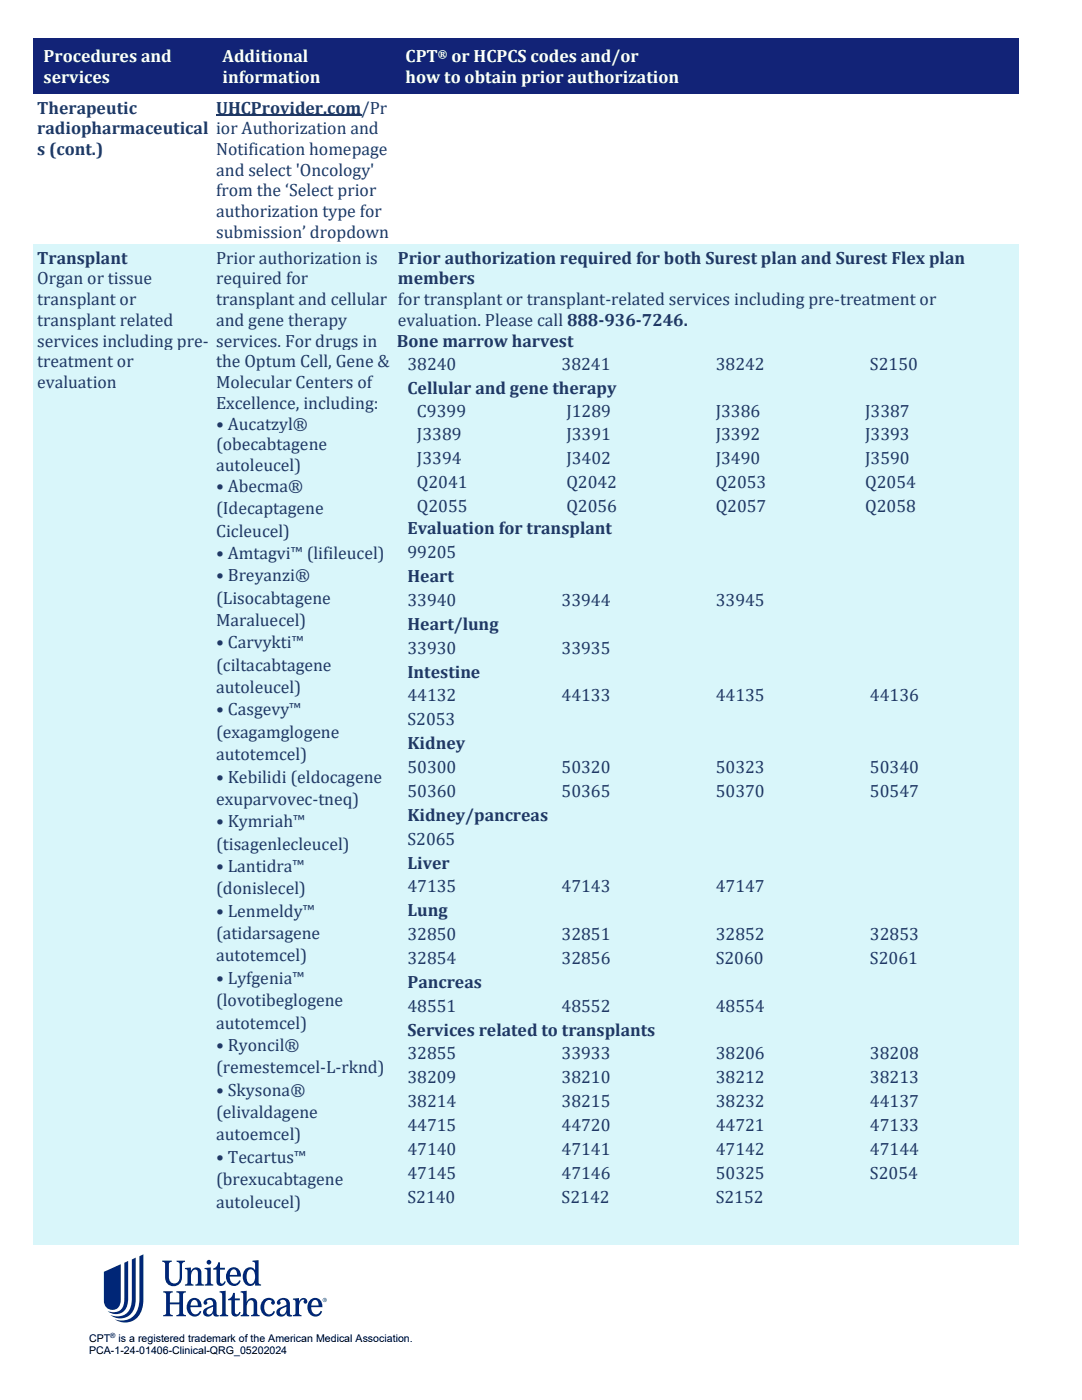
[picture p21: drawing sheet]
<svg xmlns="http://www.w3.org/2000/svg" width="216mm" height="279mm" viewBox="0 0 216 279" stroke-linecap="round" stroke-linejoin="round" font-family="sans-serif">
<defs><g id="words">
<g font-size="3.5" fill="#fff">
<text x="8.7" y="12.4">Procedures and</text>
<text x="8.7" y="16.6">services</text>
<text x="44.4" y="12.4">Additional</text>
<text x="44.4" y="16.6">information</text>
<text x="80.9" y="12.4">CPT</text>
<text x="80.9" y="16.6">how to obtain prior authorization</text>
<text x="90.1" y="12.4">or HCPCS codes and/or</text>
</g>
<g font-size="3.5" fill="#1f3864">
<text x="7.4" y="22.7">Therapeutic</text>
<text x="43.1" y="22.7">UHCProvider.com/Pr</text>
<text x="7.4" y="26.8">radiopharmaceutical ior Authorization and</text>
<text x="7.4" y="30.9">s (cont.)</text>
<text x="43.1" y="30.9">Notification homepage</text>
<text x="43.1" y="35.1">and select 'Oncology'</text>
<text x="43.1" y="39.2">from the ‘Select prior</text>
<text x="43.1" y="47.5">submission’ dropdown</text>
<text x="43.1" y="43.3">authorization type for</text>
<text x="7.4" y="52.6">Transplant</text>
<text x="43.1" y="52.6">Prior authorization is</text>
<text x="79.4" y="52.6">Prior authorization required for both Surest plan and Surest Flex plan</text>
<text x="7.4" y="56.8">Organ or tissue</text>
<text x="43.1" y="56.8">required for</text>
<text x="79.4" y="56.8">members</text>
<text x="7.4" y="60.9">transplant or</text>
<text x="7.4" y="65">transplant related</text>
<text x="43.1" y="60.9">transplant and cellular</text>
<text x="43.1" y="65">and gene therapy</text>
<text x="79.4" y="60.9">for transplant or transplant-related services including pre-treatment or</text>
<text x="79.4" y="65">evaluation. Please call 888-936-7246.</text>
<text x="7.4" y="69.2">services including pre-</text>
<text x="43.1" y="69.2">services. For drugs in</text>
<text x="79.2" y="69.2">Bone marrow harvest</text>
<text x="7.4" y="73.3">treatment or</text>
<text x="7.4" y="77.4">evaluation</text>
<text x="43.1" y="73.3">the Optum Cell, Gene &amp;</text>
<text x="43.1" y="77.4">Molecular Centers of</text>
<text x="81.3" y="73.9">38240</text>
<text x="112.1" y="73.9">38241</text>
<text x="142.8" y="73.9">38242</text>
<text x="173.6" y="73.9">S2150</text>
<text x="43.1" y="81.6">Excellence, including:</text>
<text x="81.3" y="78.7">Cellular and gene therapy</text>
<text x="83.2" y="83.1">C9399</text>
<text x="113" y="83.1">J1289</text>
<text x="142.8" y="83.1">J3386</text>
<text x="172.6" y="83.1">J3387</text>
<text x="43.1" y="85.7">• Aucatzyl®</text>
<text x="43.1" y="89.9">(obecabtagene</text>
<text x="83.2" y="87.9">J3389</text>
<text x="113" y="87.9">J3391</text>
<text x="142.8" y="87.9">J3392</text>
<text x="172.6" y="87.9">J3393</text>
<text x="43.1" y="94">autoleucel)</text>
<text x="83.2" y="92.7">J3394</text>
<text x="113" y="92.7">J3402</text>
<text x="142.8" y="92.7">J3490</text>
<text x="172.6" y="92.7">J3590</text>
<text x="43.1" y="98.1">• Abecma®</text>
<text x="83.2" y="97.4">Q2041</text>
<text x="113" y="97.4">Q2042</text>
<text x="142.8" y="97.4">Q2053</text>
<text x="172.6" y="97.4">Q2054</text>
<text x="43.1" y="102.6">(Idecaptagene</text>
<text x="43.1" y="107.1">Cicleucel)</text>
<text x="81.3" y="106.7">Evaluation for transplant</text>
<text x="83.2" y="102.2">Q2055</text>
<text x="113" y="102.2">Q2056</text>
<text x="142.8" y="102.2">Q2057</text>
<text x="172.6" y="102.2">Q2058</text>
<text x="43.1" y="111.5">• Amtagvi™ (lifileucel)</text>
<text x="81.3" y="111.4">99205</text>
<text x="43.1" y="116">• Breyanzi®</text>
<text x="81.3" y="116.2">Heart</text>
<text x="43.1" y="120.5">(Lisocabtagene</text>
<text x="43.1" y="124.9">Maraluecel)</text>
<text x="81.3" y="120.9">33940</text>
<text x="81.3" y="125.7">Heart/lung</text>
<text x="112.1" y="120.9">33944</text>
<text x="142.8" y="120.9">33945</text>
<text x="43.1" y="129.4">• Carvykti™</text>
<text x="81.3" y="130.5">33930</text>
<text x="112.1" y="130.5">33935</text>
<text x="43.1" y="133.9">(ciltacabtagene</text>
<text x="81.3" y="135.2">Intestine</text>
<text x="43.1" y="138.3">autoleucel)</text>
<text x="43.1" y="142.8">• Casgevy™</text>
<text x="81.3" y="140">44132</text>
<text x="112.1" y="140">44133</text>
<text x="142.8" y="140">44135</text>
<text x="173.6" y="140">44136</text>
<text x="43.1" y="147.2">(exagamglogene</text>
<text x="81.3" y="144.8">S2053</text>
<text x="81.3" y="149.5">Kidney</text>
<text x="43.1" y="151.7">autotemcel)</text>
<text x="81.3" y="154.3">50300</text>
<text x="112.1" y="154.3">50320</text>
<text x="142.8" y="154.3">50323</text>
<text x="173.6" y="154.3">50340</text>
<text x="43.1" y="156.2">• Kebilidi (eldocagene</text>
<text x="43.1" y="160.6">exuparvovec-tneq)</text>
<text x="81.3" y="159">50360</text>
<text x="112.1" y="159">50365</text>
<text x="142.8" y="159">50370</text>
<text x="173.6" y="159">50547</text>
<text x="43.1" y="165.1">• Kymriah™</text>
<text x="81.3" y="163.8">Kidney/pancreas</text>
<text x="43.1" y="169.6">(tisagenlecleucel)</text>
<text x="81.3" y="168.6">S2065</text>
<text x="81.3" y="173.3">Liver</text>
<text x="43.1" y="174">• Lantidra™</text>
<text x="43.1" y="178.5">(donislecel)</text>
<text x="81.3" y="178.1">47135</text>
<text x="112.1" y="178.1">47143</text>
<text x="142.8" y="178.1">47147</text>
<text x="43.1" y="182.9">• Lenmeldy™</text>
<text x="81.3" y="182.9">Lung</text>
<text x="43.1" y="187.4">(atidarsagene</text>
<text x="43.1" y="191.9">autotemcel)</text>
<text x="81.3" y="187.6">32850</text>
<text x="112.1" y="187.6">32851</text>
<text x="142.8" y="187.6">32852</text>
<text x="173.6" y="187.6">32853</text>
<text x="43.1" y="196.3">• Lyfgenia™</text>
<text x="81.3" y="192.4">32854</text>
<text x="81.3" y="197.1">Pancreas</text>
<text x="112.1" y="192.4">32856</text>
<text x="142.8" y="192.4">S2060</text>
<text x="173.6" y="192.4">S2061</text>
<text x="43.1" y="200.8">(lovotibeglogene</text>
<text x="81.3" y="201.9">48551</text>
<text x="112.1" y="201.9">48552</text>
<text x="142.8" y="201.9">48554</text>
<text x="43.1" y="205.3">autotemcel)</text>
<text x="43.1" y="209.7">• Ryoncil®</text>
<text x="81.3" y="206.7">Services related to transplants</text>
<text x="43.1" y="214.2">(remestemcel-L-rknd)</text>
<text x="81.3" y="211.4">32855</text>
<text x="112.1" y="211.4">33933</text>
<text x="142.8" y="211.4">38206</text>
<text x="173.6" y="211.4">38208</text>
<text x="43.1" y="218.7">• Skysona®</text>
<text x="81.3" y="216.2">38209</text>
<text x="81.3" y="221">38214</text>
<text x="112.1" y="216.2">38210</text>
<text x="112.1" y="221">38215</text>
<text x="142.8" y="216.2">38212</text>
<text x="142.8" y="221">38232</text>
<text x="173.6" y="216.2">38213</text>
<text x="173.6" y="221">44137</text>
<text x="43.1" y="223.1">(elivaldagene</text>
<text x="43.1" y="227.6">autoemcel)</text>
<text x="81.3" y="225.7">44715</text>
<text x="112.1" y="225.7">44720</text>
<text x="142.8" y="225.7">44721</text>
<text x="173.6" y="225.7">47133</text>
<text x="43.1" y="232.1">• Tecartus™</text>
<text x="81.3" y="230.5">47140</text>
<text x="112.1" y="230.5">47141</text>
<text x="142.8" y="230.5">47142</text>
<text x="173.6" y="230.5">47144</text>
<text x="43.1" y="236.5">(brexucabtagene</text>
<text x="81.3" y="235.2">47145</text>
<text x="112.1" y="235.2">47146</text>
<text x="142.8" y="235.2">50325</text>
<text x="173.6" y="235.2">S2054</text>
<text x="43.1" y="241">autoleucel)</text>
<text x="81.3" y="240">S2140</text>
<text x="112.1" y="240">S2142</text>
<text x="142.8" y="240">S2152</text>
</g>
<text font-size="2.3" fill="#fff" x="87.4" y="11.5">®</text>
<g font-size="2.1">
<text x="17.8" y="267.7">CPT</text>
<text x="23.6" y="267.7">is a registered trademark of the American Medical Association.</text>
<text x="17.8" y="270.2">PCA-1-24-01406-Clinical-QRG_05202024</text>
</g>
<text font-size="1.4" x="22" y="267">®</text>
</g></defs>
<g fill="#002677">
<path d="M32.4 251.6h1.9v.2a.48 .48 0 0 0-.6 .5v2.5a1.1 1.1 0 0 0 1.1 1.3 1.1 1.1 0 0 0 1.1-1.3v-2.4a.54 .54 0 0 0-.7-.6v-.2h1.7v.2a.53 .53 0 0 0-.6 .6v2.5a1.69 1.69 0 0 1-1.7 1.8 1.69 1.69 0 0 1-1.7-1.8v-2.6a.48 .48 0 0 0-.5-.5z"/>
<path d="M32.6 257.7h1.9v.2a.48 .48 0 0 0-.6 .5v1.5h1.9v-1.5a.48 .48 0 0 0-.6-.5v-.2h1.9v.2a.48 .48 0 0 0-.6 .5v3.6a.48 .48 0 0 0 .6 .4v.3h-1.9v-.3a.47 .47 0 0 0 .6-.4v-1.7h-1.9v1.7a.48 .48 0 0 0 .6 .4v.3h-1.9v-.3a.47 .47 0 0 0 .6-.4v-3.6a.48 .48 0 0 0-.6-.5z"/>
<path d="M36.9 253h1.2v.7a1.06 1.06 0 0 1 1.1-.8 1.06 1.06 0 0 1 1 1.1v1.9a.41 .41 0 0 0 .5 .4v.3h-1.7v-.3a.41 .41 0 0 0 .5-.4v-1.9a.61 .61 0 0 0-.5-.6 .61 .61 0 0 0-.7 .5l-.1 .4a2.13 2.13 0 0 0 .1 2h.3v.3h-1.7v-.3a.41 .41 0 0 0 .5-.4v-2.2l-.2-.4h-.3z"/>
<path d="M43.5 251.9h.4v1.1h1v.4h-1v2.3l.2 .4a.5 .5 0 0 0 .7-.4l.3 .1a.93 .93 0 0 1-1 .8 .93 .93 0 0 1-.9-.8v-2.4h-.7v-.3a1.26 1.26 0 0 0 1-1.2z"/>
<path d="M40.8 253h1.3v2.9a.41 .41 0 0 0 .5 .4v.3h-1.7v-.3a.41 .41 0 0 0 .5-.4v-2.2a.41 .41 0 0 0-.6-.4z"/>
<path d="M58.5 259.2l1.2-.1v.7a.82 .82 0 0 1 .9-.8 .82 .82 0 0 1 .7 1 .38 .38 0 0 1-.6 .1 .38 .38 0 0 1 .1-.6l-.1-.1a1.09 1.09 0 0 0-1 1.4v1.2a.41 .41 0 0 0 .5 .4v.3h-1.7v-.3a.41 .41 0 0 0 .5-.4v-2.2l-.2-.4h-.3z"/>
<path d="M46.5 258h.4v1.1h1v.4h-1v2.3l.1 .4a.5 .5 0 0 0 .8-.4l.2 .1a.93 .93 0 0 1-.9 .9 .93 .93 0 0 1-.9-.9v-2.4h-.7v-.3a1.26 1.26 0 0 0 1-1.2z"/>
<path d="M52.4 259.6a1.35 1.35 0 0 1 1.4-.6 1.35 1.35 0 0 1 1.1 1 .38 .38 0 0 1-.6 .3 .38 .38 0 0 1 0-.6l-.2-.2a.93 .93 0 0 0-1.3 .9 1.29 1.29 0 0 0 1.2 1.9l.6-.7 .3 .1a1.47 1.47 0 0 1-1.6 1 1.47 1.47 0 0 1-1.3-1.3 2.13 2.13 0 0 1 .4-1.8z"/>
<path d="M43.8 257.7l1.2-.1v4.4l.2 .4h.3v.3h-1.7v-.2a.41 .41 0 0 0 .5-.5v-3.6l-.1-.4-.4-.1z"/>
<path d="M48 257.7l1.2-.1v2.2a1.06 1.06 0 0 1 1.2-.7 1.06 1.06 0 0 1 .9 1v1.9l.2 .4h.3v.3h-1.7v-.3a.41 .41 0 0 0 .5-.4v-1.9a.61 .61 0 0 0-.5-.6 .61 .61 0 0 0-.7 .5l-.1 .4a2.13 2.13 0 0 0 .1 2h.3v.3h-1.7v-.2a.41 .41 0 0 0 .5-.5v-3.6l-.1-.4-.4-.1z"/>
<path d="M27.8 250.7l.8-.4v9a4.1 4.1 0 0 1-2.9 4.6l-1.6-.1-1.2-.5a3.5 3.5 0 0 0 4.9-3.1zM26.3 251.4l.8-.4v8.2a3.5 3.5 0 0 1-2.5 3.9l-1.5-.1-1.1-.6a2.95 2.95 0 0 0 4.3-2.4zM24.8 252l.8-.4v7.5a2.64 2.64 0 0 1-2.5 3.2l-.7-.1-.9-.5a2.32 2.32 0 0 0 2.4-.2 2.32 2.32 0 0 0 .9-2.3zM20.7 253.8v5.8a1.7 1.7 0 0 0 1.8 1.8 1.7 1.7 0 0 0 1.6-2v-7.1z"/>
<path d="M45.5 253.5a1.87 1.87 0 0 0-.3 2.1 1.87 1.87 0 0 0 1.9 1 1.37 1.37 0 0 0 .9-1l-.3-.1a.93 .93 0 0 1-1 .7 .93 .93 0 0 1-.8-.9l-.1-.5h2.3a1.47 1.47 0 0 0-.8-1.7 1.47 1.47 0 0 0-1.8 .4zM46.1 253.6a.58 .58 0 0 1 1 0l.2 .8h-1.4z"/>
<path d="M50.4 251.6v.2l.5 .2v1.5a1.3 1.3 0 0 0-1.5-.5 1.3 1.3 0 0 0-.9 1.3 1.63 1.63 0 0 0 .3 1.8 1.63 1.63 0 0 0 1.7 .4l.4-.5v.6h1.2v-.3a.41 .41 0 0 1-.5-.4v-4.4zM49.5 253.6a.8 .8 0 0 1 1-.2 .8 .8 0 0 1 .4 .9 1.45 1.45 0 0 1-.9 1.9 1.46 1.46 0 0 1-.8-1.9z"/>
<path d="M61.8 259.6a1.86 1.86 0 0 0-.3 2.1 1.86 1.86 0 0 0 1.9 1 1.37 1.37 0 0 0 .9-1l-.3-.1a.93 .93 0 0 1-1.1 .7 .93 .93 0 0 1-.8-.9v-.5h2.2a1.47 1.47 0 0 0-.7-1.7 1.47 1.47 0 0 0-1.8 .4zM62.4 259.7a.58 .58 0 0 1 1 0l.2 .8h-1.5z"/>
<path d="M55.5 259.4l-.3 .6a.38 .38 0 0 0 .6 .3 .38 .38 0 0 0 0-.6 .78 .78 0 0 1 1-.2 .78 .78 0 0 1 .4 .9 2.87 2.87 0 0 0-2 1.2 1.01 1.01 0 0 0 .7 1.2 1.01 1.01 0 0 0 1.2-.7 .75 .75 0 0 0 1.2 .6v-.3h-.3l-.2-.3v-1.9a1.34 1.34 0 0 0-.9-1.1 1.34 1.34 0 0 0-1.4 .3zM56 261.3l1.1-.5a1.27 1.27 0 0 1-.8 1.5 .57 .57 0 0 1-.5-.4 .57 .57 0 0 1 .2-.6z"/>
<path d="M40.9 259.4l-.3 .6a.38 .38 0 0 0 .6 .3 .38 .38 0 0 0 0-.6 .78 .78 0 0 1 1-.2 .78 .78 0 0 1 .3 .9 2.87 2.87 0 0 0-1.9 1.2 1.01 1.01 0 0 0 .7 1.2 1.01 1.01 0 0 0 1.2-.7 .75 .75 0 0 0 1.2 .6v-.3h-.3l-.2-.3v-1.9a1.34 1.34 0 0 0-.9-1.1 1.34 1.34 0 0 0-1.4 .3zM41.4 261.3l1.1-.5a1.27 1.27 0 0 1-.8 1.5 .57 .57 0 0 1-.5-.4 .57 .57 0 0 1 .2-.6z"/>
<path d="M37.7 259.6a1.86 1.86 0 0 0-.3 2.1 1.86 1.86 0 0 0 1.9 1 1.37 1.37 0 0 0 .9-1l-.3-.1a.93 .93 0 0 1-1.1 .7 .93 .93 0 0 1-.8-.9v-.5h2.2a1.47 1.47 0 0 0-.7-1.7 1.47 1.47 0 0 0-1.8 .4zM38.3 259.7a.58 .58 0 0 1 1 0l.2 .8h-1.5z"/>
<path d="M64.4 259.4a.42 .42 0 0 1 .8 0 .42 .42 0 0 1-.8 0zM64.5 259.4a.35 .35 0 0 0 .7 0 .35 .35 0 0 0-.7 0zM64.6 259.2a.34 .34 0 0 1 .4 .4l-.3-.1-.1 .2zM64.7 259.3v.1h.2z"/>
<circle cx="41.7" cy="251.9" r=".47"/>
</g>
<g fill="#122377">
<path d="M6.7 7.6h35.7v11.2h-35.7z" fill-rule="evenodd"/>
<path d="M7.4 9.1h34.2v4.1h-34.2z" fill-rule="evenodd"/>
<path d="M7.4 13.2h34.2v4.2h-34.2z" fill-rule="evenodd"/>
<path d="M42.4 7.6h36.2v11.2h-36.2z" fill-rule="evenodd"/>
<path d="M43.1 9.1h34.8v4.1h-34.8z" fill-rule="evenodd"/>
<path d="M43.1 13.2h34.8v4.2h-34.8z" fill-rule="evenodd"/>
<path d="M78.6 7.6h124.6v11.2h-124.6z" fill-rule="evenodd"/>
<path d="M79.4 9.1h123v4.1h-123z" fill-rule="evenodd"/>
<path d="M79.4 13.2h123v4.2h-123z" fill-rule="evenodd"/>
<path d="M6.7 7.6h35.7v.5h-35.7z" fill-rule="evenodd"/>
<path d="M42.4 7.6h36.2v.5h-36.2z" fill-rule="evenodd"/>
<path d="M78.6 7.6h124.6v.5h-124.6z" fill-rule="evenodd"/>
<path d="M6.7 18.3h35.7v.5h-35.7z" fill-rule="evenodd"/>
<path d="M42.4 18.3h36.2v.5h-36.2z" fill-rule="evenodd"/>
<path d="M78.6 18.3h124.6v.5h-124.6z" fill-rule="evenodd"/>
</g>
<path d="M43.1 23h29" fill="none" stroke="#1f3864" stroke-width=".28"/>
<g fill="#d9f6fa">
<path d="M6.7 48.8h35.7v199.5h-35.7z" fill-rule="evenodd"/>
<path d="M7.4 53.4h34.2v4.2h-34.2z" fill-rule="evenodd"/>
<path d="M7.4 57.6h34.2v4.1h-34.2z" fill-rule="evenodd"/>
<path d="M7.4 61.7h34.2v4.1h-34.2z" fill-rule="evenodd"/>
<path d="M7.4 65.8h34.2v4.2h-34.2z" fill-rule="evenodd"/>
<path d="M7.4 70h34.2v4.1h-34.2z" fill-rule="evenodd"/>
<path d="M7.4 74.1h34.2v4.1h-34.2z" fill-rule="evenodd"/>
<path d="M7.4 78.2h34.2v4.2h-34.2z" fill-rule="evenodd"/>
<path d="M7.4 82.4h34.2v4.1h-34.2z" fill-rule="evenodd"/>
<path d="M7.4 86.5h34.2v4.2h-34.2z" fill-rule="evenodd"/>
<path d="M7.4 90.7h34.2v4.1h-34.2z" fill-rule="evenodd"/>
<path d="M7.4 94.8h34.2v4.1h-34.2z" fill-rule="evenodd"/>
<path d="M7.4 98.9h34.2v4.2h-34.2z" fill-rule="evenodd"/>
<path d="M7.4 103.1h34.2v4.1h-34.2z" fill-rule="evenodd"/>
<path d="M7.4 107.2h34.2v4.1h-34.2z" fill-rule="evenodd"/>
<path d="M7.4 111.3h34.2v4.2h-34.2z" fill-rule="evenodd"/>
<path d="M7.4 115.5h34.2v4.1h-34.2z" fill-rule="evenodd"/>
<path d="M7.4 119.6h34.2v4.1h-34.2z" fill-rule="evenodd"/>
<path d="M7.4 123.7h34.2v4.2h-34.2z" fill-rule="evenodd"/>
<path d="M7.4 127.9h34.2v4.1h-34.2z" fill-rule="evenodd"/>
<path d="M7.4 132h34.2v4.1h-34.2z" fill-rule="evenodd"/>
<path d="M7.4 136.1h34.2v4.2h-34.2z" fill-rule="evenodd"/>
<path d="M7.4 140.3h34.2v4.1h-34.2z" fill-rule="evenodd"/>
<path d="M7.4 144.4h34.2v4.1h-34.2z" fill-rule="evenodd"/>
<path d="M7.4 148.5h34.2v4.2h-34.2z" fill-rule="evenodd"/>
<path d="M7.4 152.7h34.2v4.1h-34.2z" fill-rule="evenodd"/>
<path d="M7.4 156.8h34.2v4.2h-34.2z" fill-rule="evenodd"/>
<path d="M7.4 161h34.2v4.1h-34.2z" fill-rule="evenodd"/>
<path d="M7.4 165.1h34.2v4.1h-34.2z" fill-rule="evenodd"/>
<path d="M7.4 169.2h34.2v4.2h-34.2z" fill-rule="evenodd"/>
<path d="M7.4 173.4h34.2v4.1h-34.2z" fill-rule="evenodd"/>
<path d="M7.4 177.5h34.2v4.1h-34.2z" fill-rule="evenodd"/>
<path d="M7.4 181.6h34.2v4.2h-34.2z" fill-rule="evenodd"/>
<path d="M7.4 185.8h34.2v4.1h-34.2z" fill-rule="evenodd"/>
<path d="M7.4 189.9h34.2v4.1h-34.2z" fill-rule="evenodd"/>
<path d="M7.4 194h34.2v4.2h-34.2z" fill-rule="evenodd"/>
<path d="M7.4 198.2h34.2v4.1h-34.2z" fill-rule="evenodd"/>
<path d="M7.4 202.3h34.2v4.2h-34.2z" fill-rule="evenodd"/>
<path d="M7.4 206.5h34.2v4.1h-34.2z" fill-rule="evenodd"/>
<path d="M7.4 210.6h34.2v4.1h-34.2z" fill-rule="evenodd"/>
<path d="M7.4 214.7h34.2v4.2h-34.2z" fill-rule="evenodd"/>
<path d="M7.4 218.9h34.2v4.1h-34.2z" fill-rule="evenodd"/>
<path d="M7.4 223h34.2v4.1h-34.2z" fill-rule="evenodd"/>
<path d="M7.4 227.1h34.2v4.2h-34.2z" fill-rule="evenodd"/>
<path d="M7.4 231.3h34.2v4.1h-34.2z" fill-rule="evenodd"/>
<path d="M7.4 235.4h34.2v4.1h-34.2z" fill-rule="evenodd"/>
<path d="M7.4 239.5h34.2v4.2h-34.2z" fill-rule="evenodd"/>
<path d="M42.4 48.8h36.2v199.5h-36.2z" fill-rule="evenodd"/>
<path d="M43.1 53.4h34.8v4.2h-34.8z" fill-rule="evenodd"/>
<path d="M43.1 57.6h34.8v4.1h-34.8z" fill-rule="evenodd"/>
<path d="M43.1 61.7h34.8v4.1h-34.8z" fill-rule="evenodd"/>
<path d="M43.1 65.8h34.8v4.2h-34.8z" fill-rule="evenodd"/>
<path d="M43.1 70h34.8v4.1h-34.8z" fill-rule="evenodd"/>
<path d="M43.1 74.1h34.8v4.1h-34.8z" fill-rule="evenodd"/>
<path d="M43.1 78.2h34.8v4.2h-34.8z" fill-rule="evenodd"/>
<path d="M43.1 82.4h34.8v4.1h-34.8z" fill-rule="evenodd"/>
<path d="M43.1 86.5h34.8v4.2h-34.8z" fill-rule="evenodd"/>
<path d="M43.1 90.7h34.8v4.1h-34.8z" fill-rule="evenodd"/>
<path d="M43.1 94.8h34.8v4.5h-34.8z" fill-rule="evenodd"/>
<path d="M43.1 99.3h34.8v4.4h-34.8z" fill-rule="evenodd"/>
<path d="M43.1 103.7h34.8v4.5h-34.8z" fill-rule="evenodd"/>
<path d="M43.1 108.2h34.8v4.4h-34.8z" fill-rule="evenodd"/>
<path d="M43.1 112.6h34.8v4.5h-34.8z" fill-rule="evenodd"/>
<path d="M43.1 117.1h34.8v4.5h-34.8z" fill-rule="evenodd"/>
<path d="M43.1 121.6h34.8v4.4h-34.8z" fill-rule="evenodd"/>
<path d="M43.1 126h34.8v4.5h-34.8z" fill-rule="evenodd"/>
<path d="M43.1 130.5h34.8v4.5h-34.8z" fill-rule="evenodd"/>
<path d="M43.1 135h34.8v4.4h-34.8z" fill-rule="evenodd"/>
<path d="M43.1 139.4h34.8v4.5h-34.8z" fill-rule="evenodd"/>
<path d="M43.1 143.9h34.8v4.4h-34.8z" fill-rule="evenodd"/>
<path d="M43.1 148.3h34.8v4.5h-34.8z" fill-rule="evenodd"/>
<path d="M43.1 152.8h34.8v4.5h-34.8z" fill-rule="evenodd"/>
<path d="M43.1 157.3h34.8v4.4h-34.8z" fill-rule="evenodd"/>
<path d="M43.1 161.7h34.8v4.5h-34.8z" fill-rule="evenodd"/>
<path d="M43.1 166.2h34.8v4.5h-34.8z" fill-rule="evenodd"/>
<path d="M43.1 170.7h34.8v4.4h-34.8z" fill-rule="evenodd"/>
<path d="M43.1 175.1h34.8v4.5h-34.8z" fill-rule="evenodd"/>
<path d="M43.1 179.6h34.8v4.4h-34.8z" fill-rule="evenodd"/>
<path d="M43.1 184h34.8v4.5h-34.8z" fill-rule="evenodd"/>
<path d="M43.1 188.5h34.8v4.5h-34.8z" fill-rule="evenodd"/>
<path d="M43.1 193h34.8v4.4h-34.8z" fill-rule="evenodd"/>
<path d="M43.1 197.4h34.8v4.5h-34.8z" fill-rule="evenodd"/>
<path d="M43.1 201.9h34.8v4.5h-34.8z" fill-rule="evenodd"/>
<path d="M43.1 206.4h34.8v4.4h-34.8z" fill-rule="evenodd"/>
<path d="M43.1 210.8h34.8v4.5h-34.8z" fill-rule="evenodd"/>
<path d="M43.1 215.3h34.8v4.5h-34.8z" fill-rule="evenodd"/>
<path d="M43.1 219.8h34.8v4.4h-34.8z" fill-rule="evenodd"/>
<path d="M43.1 224.2h34.8v4.5h-34.8z" fill-rule="evenodd"/>
<path d="M43.1 228.7h34.8v4.5h-34.8z" fill-rule="evenodd"/>
<path d="M43.1 233.2h34.8v4.4h-34.8z" fill-rule="evenodd"/>
<path d="M43.1 237.6h34.8v4.5h-34.8z" fill-rule="evenodd"/>
<path d="M78.6 48.8h124.6v199.5h-124.6z" fill-rule="evenodd"/>
<path d="M79.4 53.4h123v4.2h-123z" fill-rule="evenodd"/>
<path d="M79.4 57.6h123v4.1h-123z" fill-rule="evenodd"/>
<path d="M79.4 61.7h123v4.1h-123z" fill-rule="evenodd"/>
<path d="M79.4 65.8h123v4.8h-123z" fill-rule="evenodd"/>
<path d="M79.4 70.6h30.8v4.8h-30.8z" fill-rule="evenodd"/>
<path d="M110.2 70.6h30.7v4.8h-30.7z" fill-rule="evenodd"/>
<path d="M140.9 70.6h30.8v4.8h-30.8z" fill-rule="evenodd"/>
<path d="M171.7 70.6h30.7v4.8h-30.7z" fill-rule="evenodd"/>
<path d="M79.4 75.4h123v27.9h-123z" fill-rule="evenodd"/>
<path d="M81.3 79.5h29.8v4.8h-29.8z" fill-rule="evenodd"/>
<path d="M83.2 79.8h26v4.1h-26z" fill-rule="evenodd"/>
<path d="M111.1 79.5h29.8v4.8h-29.8z" fill-rule="evenodd"/>
<path d="M113 79.8h26v4.1h-26z" fill-rule="evenodd"/>
<path d="M140.9 79.5h29.8v4.8h-29.8z" fill-rule="evenodd"/>
<path d="M142.8 79.8h26v4.1h-26z" fill-rule="evenodd"/>
<path d="M170.7 79.5h29.8v4.8h-29.8z" fill-rule="evenodd"/>
<path d="M172.6 79.8h26v4.1h-26z" fill-rule="evenodd"/>
<path d="M81.3 84.3h29.8v4.7h-29.8z" fill-rule="evenodd"/>
<path d="M83.2 84.6h26v4.1h-26z" fill-rule="evenodd"/>
<path d="M111.1 84.3h29.8v4.7h-29.8z" fill-rule="evenodd"/>
<path d="M113 84.6h26v4.1h-26z" fill-rule="evenodd"/>
<path d="M140.9 84.3h29.8v4.7h-29.8z" fill-rule="evenodd"/>
<path d="M142.8 84.6h26v4.1h-26z" fill-rule="evenodd"/>
<path d="M170.7 84.3h29.8v4.7h-29.8z" fill-rule="evenodd"/>
<path d="M172.6 84.6h26v4.1h-26z" fill-rule="evenodd"/>
<path d="M81.3 89h29.8v4.8h-29.8z" fill-rule="evenodd"/>
<path d="M83.2 89.3h26v4.2h-26z" fill-rule="evenodd"/>
<path d="M111.1 89h29.8v4.8h-29.8z" fill-rule="evenodd"/>
<path d="M113 89.3h26v4.2h-26z" fill-rule="evenodd"/>
<path d="M140.9 89h29.8v4.8h-29.8z" fill-rule="evenodd"/>
<path d="M142.8 89.3h26v4.2h-26z" fill-rule="evenodd"/>
<path d="M170.7 89h29.8v4.8h-29.8z" fill-rule="evenodd"/>
<path d="M172.6 89.3h26v4.2h-26z" fill-rule="evenodd"/>
<path d="M81.3 93.8h29.8v4.8h-29.8z" fill-rule="evenodd"/>
<path d="M83.2 94.1h26v4.1h-26z" fill-rule="evenodd"/>
<path d="M111.1 93.8h29.8v4.8h-29.8z" fill-rule="evenodd"/>
<path d="M113 94.1h26v4.1h-26z" fill-rule="evenodd"/>
<path d="M140.9 93.8h29.8v4.8h-29.8z" fill-rule="evenodd"/>
<path d="M142.8 94.1h26v4.1h-26z" fill-rule="evenodd"/>
<path d="M170.7 93.8h29.8v4.8h-29.8z" fill-rule="evenodd"/>
<path d="M172.6 94.1h26v4.1h-26z" fill-rule="evenodd"/>
<path d="M83.2 98.8h26v4.2h-26z" fill-rule="evenodd"/>
<path d="M113 98.8h26v4.2h-26z" fill-rule="evenodd"/>
<path d="M142.8 98.8h26v4.2h-26z" fill-rule="evenodd"/>
<path d="M172.6 98.8h26v4.2h-26z" fill-rule="evenodd"/>
<path d="M79.4 103.3h123v4.8h-123z" fill-rule="evenodd"/>
<path d="M79.4 108.1h30.8v4.7h-30.8z" fill-rule="evenodd"/>
<path d="M110.2 108.1h30.7v4.7h-30.7z" fill-rule="evenodd"/>
<path d="M140.9 108.1h30.8v4.7h-30.8z" fill-rule="evenodd"/>
<path d="M171.7 108.1h30.7v4.7h-30.7z" fill-rule="evenodd"/>
<path d="M79.4 112.8h123v4.8h-123z" fill-rule="evenodd"/>
<path d="M79.4 117.6h30.8v4.8h-30.8z" fill-rule="evenodd"/>
<path d="M110.2 117.6h30.7v4.8h-30.7z" fill-rule="evenodd"/>
<path d="M140.9 117.6h30.8v4.8h-30.8z" fill-rule="evenodd"/>
<path d="M171.7 117.6h30.7v4.8h-30.7z" fill-rule="evenodd"/>
<path d="M79.4 122.4h123v4.7h-123z" fill-rule="evenodd"/>
<path d="M79.4 127.1h30.8v4.8h-30.8z" fill-rule="evenodd"/>
<path d="M110.2 127.1h30.7v4.8h-30.7z" fill-rule="evenodd"/>
<path d="M140.9 127.1h30.8v4.8h-30.8z" fill-rule="evenodd"/>
<path d="M171.7 127.1h30.7v4.8h-30.7z" fill-rule="evenodd"/>
<path d="M79.4 131.9h123v4.8h-123z" fill-rule="evenodd"/>
<path d="M79.4 136.7h30.8v4.7h-30.8z" fill-rule="evenodd"/>
<path d="M110.2 136.7h30.7v4.7h-30.7z" fill-rule="evenodd"/>
<path d="M140.9 136.7h30.8v4.7h-30.8z" fill-rule="evenodd"/>
<path d="M171.7 136.7h30.7v4.7h-30.7z" fill-rule="evenodd"/>
<path d="M79.4 141.4h30.8v4.8h-30.8z" fill-rule="evenodd"/>
<path d="M110.2 141.4h30.7v4.8h-30.7z" fill-rule="evenodd"/>
<path d="M140.9 141.4h30.8v4.8h-30.8z" fill-rule="evenodd"/>
<path d="M171.7 141.4h30.7v4.8h-30.7z" fill-rule="evenodd"/>
<path d="M79.4 146.2h123v4.7h-123z" fill-rule="evenodd"/>
<path d="M79.4 150.9h30.8v4.8h-30.8z" fill-rule="evenodd"/>
<path d="M110.2 150.9h30.7v4.8h-30.7z" fill-rule="evenodd"/>
<path d="M140.9 150.9h30.8v4.8h-30.8z" fill-rule="evenodd"/>
<path d="M171.7 150.9h30.7v4.8h-30.7z" fill-rule="evenodd"/>
<path d="M79.4 155.7h30.8v4.8h-30.8z" fill-rule="evenodd"/>
<path d="M110.2 155.7h30.7v4.8h-30.7z" fill-rule="evenodd"/>
<path d="M140.9 155.7h30.8v4.8h-30.8z" fill-rule="evenodd"/>
<path d="M171.7 155.7h30.7v4.8h-30.7z" fill-rule="evenodd"/>
<path d="M79.4 160.5h123v4.7h-123z" fill-rule="evenodd"/>
<path d="M79.4 165.2h30.8v4.8h-30.8z" fill-rule="evenodd"/>
<path d="M110.2 165.2h30.7v4.8h-30.7z" fill-rule="evenodd"/>
<path d="M140.9 165.2h30.8v4.8h-30.8z" fill-rule="evenodd"/>
<path d="M171.7 165.2h30.7v4.8h-30.7z" fill-rule="evenodd"/>
<path d="M79.4 170h123v4.8h-123z" fill-rule="evenodd"/>
<path d="M79.4 174.8h30.8v4.7h-30.8z" fill-rule="evenodd"/>
<path d="M110.2 174.8h30.7v4.7h-30.7z" fill-rule="evenodd"/>
<path d="M140.9 174.8h30.8v4.7h-30.8z" fill-rule="evenodd"/>
<path d="M171.7 174.8h30.7v4.7h-30.7z" fill-rule="evenodd"/>
<path d="M79.4 179.5h123v4.8h-123z" fill-rule="evenodd"/>
<path d="M79.4 184.3h30.8v4.7h-30.8z" fill-rule="evenodd"/>
<path d="M110.2 184.3h30.7v4.7h-30.7z" fill-rule="evenodd"/>
<path d="M140.9 184.3h30.8v4.7h-30.8z" fill-rule="evenodd"/>
<path d="M171.7 184.3h30.7v4.7h-30.7z" fill-rule="evenodd"/>
<path d="M79.4 189h30.8v4.8h-30.8z" fill-rule="evenodd"/>
<path d="M110.2 189h30.7v4.8h-30.7z" fill-rule="evenodd"/>
<path d="M140.9 189h30.8v4.8h-30.8z" fill-rule="evenodd"/>
<path d="M171.7 189h30.7v4.8h-30.7z" fill-rule="evenodd"/>
<path d="M79.4 193.8h61.5v4.8h-61.5z" fill-rule="evenodd"/>
<path d="M140.9 193.8h30.8v4.8h-30.8z" fill-rule="evenodd"/>
<path d="M171.7 193.8h30.7v4.8h-30.7z" fill-rule="evenodd"/>
<path d="M79.4 198.6h30.8v4.7h-30.8z" fill-rule="evenodd"/>
<path d="M110.2 198.6h30.7v4.7h-30.7z" fill-rule="evenodd"/>
<path d="M140.9 198.6h30.8v4.7h-30.8z" fill-rule="evenodd"/>
<path d="M171.7 198.6h30.7v4.7h-30.7z" fill-rule="evenodd"/>
<path d="M79.4 203.3h123v4.8h-123z" fill-rule="evenodd"/>
<path d="M79.4 208.1h30.8v4.8h-30.8z" fill-rule="evenodd"/>
<path d="M110.2 208.1h30.7v4.8h-30.7z" fill-rule="evenodd"/>
<path d="M140.9 208.1h30.8v4.8h-30.8z" fill-rule="evenodd"/>
<path d="M171.7 208.1h30.7v4.8h-30.7z" fill-rule="evenodd"/>
<path d="M79.4 212.9h30.8v4.7h-30.8z" fill-rule="evenodd"/>
<path d="M110.2 212.9h30.7v4.7h-30.7z" fill-rule="evenodd"/>
<path d="M140.9 212.9h30.8v4.7h-30.8z" fill-rule="evenodd"/>
<path d="M171.7 212.9h30.7v4.7h-30.7z" fill-rule="evenodd"/>
<path d="M79.4 217.6h30.8v4.8h-30.8z" fill-rule="evenodd"/>
<path d="M110.2 217.6h30.7v4.8h-30.7z" fill-rule="evenodd"/>
<path d="M140.9 217.6h30.8v4.8h-30.8z" fill-rule="evenodd"/>
<path d="M171.7 217.6h30.7v4.8h-30.7z" fill-rule="evenodd"/>
<path d="M79.4 222.4h30.8v4.7h-30.8z" fill-rule="evenodd"/>
<path d="M110.2 222.4h30.7v4.7h-30.7z" fill-rule="evenodd"/>
<path d="M140.9 222.4h30.8v4.7h-30.8z" fill-rule="evenodd"/>
<path d="M171.7 222.4h30.7v4.7h-30.7z" fill-rule="evenodd"/>
<path d="M79.4 227.1h30.8v4.8h-30.8z" fill-rule="evenodd"/>
<path d="M110.2 227.1h30.7v4.8h-30.7z" fill-rule="evenodd"/>
<path d="M140.9 227.1h30.8v4.8h-30.8z" fill-rule="evenodd"/>
<path d="M171.7 227.1h30.7v4.8h-30.7z" fill-rule="evenodd"/>
<path d="M79.4 231.9h30.8v4.8h-30.8z" fill-rule="evenodd"/>
<path d="M110.2 231.9h30.7v4.8h-30.7z" fill-rule="evenodd"/>
<path d="M140.9 231.9h30.8v4.8h-30.8z" fill-rule="evenodd"/>
<path d="M171.7 231.9h30.7v4.8h-30.7z" fill-rule="evenodd"/>
<path d="M79.4 236.7h30.8v4.7h-30.8z" fill-rule="evenodd"/>
<path d="M110.2 236.7h30.7v4.7h-30.7z" fill-rule="evenodd"/>
<path d="M140.9 236.7h30.8v4.7h-30.8z" fill-rule="evenodd"/>
<path d="M171.7 236.7h30.7v4.7h-30.7z" fill-rule="evenodd"/>
<path d="M6.7 48.8h35.7v.5h-35.7z" fill-rule="evenodd"/>
<path d="M42.4 48.8h36.2v.5h-36.2z" fill-rule="evenodd"/>
<path d="M78.6 48.8h124.6v.5h-124.6z" fill-rule="evenodd"/>
<path d="M6.7 247.8h35.7v.5h-35.7z" fill-rule="evenodd"/>
<path d="M42.4 247.8h36.2v.5h-36.2z" fill-rule="evenodd"/>
<path d="M78.6 247.8h124.6v.5h-124.6z" fill-rule="evenodd"/>
</g>
<g fill="#d9f6fa">
<path d="M7.4 49.3h34.2v4.1h-34.2z"/>
<path d="M7.4 243.7h34.2v4.1h-34.2z"/>
<path d="M43.1 49.3h34.8v4.1h-34.8z"/>
<path d="M79.4 49.3h123v4.1h-123z"/>
<path d="M81.3 65.8h119.2v4.2h-119.2z"/>
<path d="M81.3 70.6h26.9v4.1h-26.9z"/>
<path d="M112.1 70.6h26.9v4.1h-26.9z"/>
<path d="M142.8 70.6h27v4.1h-27z"/>
<path d="M173.6 70.6h26.9v4.1h-26.9z"/>
<path d="M81.3 75.4h119.2v4.1h-119.2z"/>
<path d="M81.3 98.6h29.8v4.7h-29.8z"/>
<path d="M111.1 98.6h29.8v4.7h-29.8z"/>
<path d="M140.9 98.6h29.8v4.7h-29.8z"/>
<path d="M170.7 98.6h29.8v4.7h-29.8z"/>
<path d="M81.3 103.3h119.2v4.1h-119.2z"/>
<path d="M81.3 108.1h26.9v4.1h-26.9z"/>
<path d="M81.3 112.8h119.2v4.2h-119.2z"/>
<path d="M81.3 117.6h26.9v4.1h-26.9z"/>
<path d="M112.1 117.6h26.9v4.1h-26.9z"/>
<path d="M142.8 117.6h27v4.1h-27z"/>
<path d="M81.3 122.4h119.2v4.1h-119.2z"/>
<path d="M81.3 127.1h26.9v4.2h-26.9z"/>
<path d="M112.1 127.1h26.9v4.2h-26.9z"/>
<path d="M81.3 131.9h119.2v4.1h-119.2z"/>
<path d="M81.3 136.7h26.9v4.1h-26.9z"/>
<path d="M112.1 136.7h26.9v4.1h-26.9z"/>
<path d="M142.8 136.7h27v4.1h-27z"/>
<path d="M173.6 136.7h26.9v4.1h-26.9z"/>
<path d="M81.3 141.4h26.9v4.1h-26.9z"/>
<path d="M81.3 146.2h119.2v4.1h-119.2z"/>
<path d="M81.3 150.9h26.9v4.2h-26.9z"/>
<path d="M112.1 150.9h26.9v4.2h-26.9z"/>
<path d="M142.8 150.9h27v4.2h-27z"/>
<path d="M173.6 150.9h26.9v4.2h-26.9z"/>
<path d="M81.3 155.7h26.9v4.1h-26.9z"/>
<path d="M112.1 155.7h26.9v4.1h-26.9z"/>
<path d="M142.8 155.7h27v4.1h-27z"/>
<path d="M173.6 155.7h26.9v4.1h-26.9z"/>
<path d="M81.3 160.5h119.2v4.1h-119.2z"/>
<path d="M81.3 165.2h26.9v4.2h-26.9z"/>
<path d="M81.3 170h119.2v4.1h-119.2z"/>
<path d="M81.3 174.8h26.9v4.1h-26.9z"/>
<path d="M112.1 174.8h26.9v4.1h-26.9z"/>
<path d="M142.8 174.8h27v4.1h-27z"/>
<path d="M81.3 179.5h119.2v4.1h-119.2z"/>
<path d="M81.3 184.3h26.9v4.1h-26.9z"/>
<path d="M112.1 184.3h26.9v4.1h-26.9z"/>
<path d="M142.8 184.3h27v4.1h-27z"/>
<path d="M173.6 184.3h26.9v4.1h-26.9z"/>
<path d="M81.3 189h26.9v4.2h-26.9z"/>
<path d="M112.1 189h26.9v4.2h-26.9z"/>
<path d="M142.8 189h27v4.2h-27z"/>
<path d="M173.6 189h26.9v4.2h-26.9z"/>
<path d="M81.3 193.8h57.7v4.1h-57.7z"/>
<path d="M81.3 198.6h26.9v4.1h-26.9z"/>
<path d="M112.1 198.6h26.9v4.1h-26.9z"/>
<path d="M142.8 198.6h27v4.1h-27z"/>
<path d="M81.3 203.3h119.2v4.2h-119.2z"/>
<path d="M81.3 208.1h26.9v4.1h-26.9z"/>
<path d="M112.1 208.1h26.9v4.1h-26.9z"/>
<path d="M142.8 208.1h27v4.1h-27z"/>
<path d="M173.6 208.1h26.9v4.1h-26.9z"/>
<path d="M81.3 212.9h26.9v4.1h-26.9z"/>
<path d="M112.1 212.9h26.9v4.1h-26.9z"/>
<path d="M142.8 212.9h27v4.1h-27z"/>
<path d="M173.6 212.9h26.9v4.1h-26.9z"/>
<path d="M81.3 217.6h26.9v4.1h-26.9z"/>
<path d="M112.1 217.6h26.9v4.1h-26.9z"/>
<path d="M142.8 217.6h27v4.1h-27z"/>
<path d="M173.6 217.6h26.9v4.1h-26.9z"/>
<path d="M81.3 222.4h26.9v4.1h-26.9z"/>
<path d="M112.1 222.4h26.9v4.1h-26.9z"/>
<path d="M142.8 222.4h27v4.1h-27z"/>
<path d="M173.6 222.4h26.9v4.1h-26.9z"/>
<path d="M81.3 227.1h26.9v4.2h-26.9z"/>
<path d="M112.1 227.1h26.9v4.2h-26.9z"/>
<path d="M142.8 227.1h27v4.2h-27z"/>
<path d="M173.6 227.1h26.9v4.2h-26.9z"/>
<path d="M81.3 231.9h26.9v4.1h-26.9z"/>
<path d="M112.1 231.9h26.9v4.1h-26.9z"/>
<path d="M142.8 231.9h27v4.1h-27z"/>
<path d="M173.6 231.9h26.9v4.1h-26.9z"/>
<path d="M81.3 236.7h26.9v4.1h-26.9z"/>
<path d="M112.1 236.7h26.9v4.1h-26.9z"/>
<path d="M142.8 236.7h27v4.1h-27z"/>
</g>
<use href="#words"/>
</svg>
